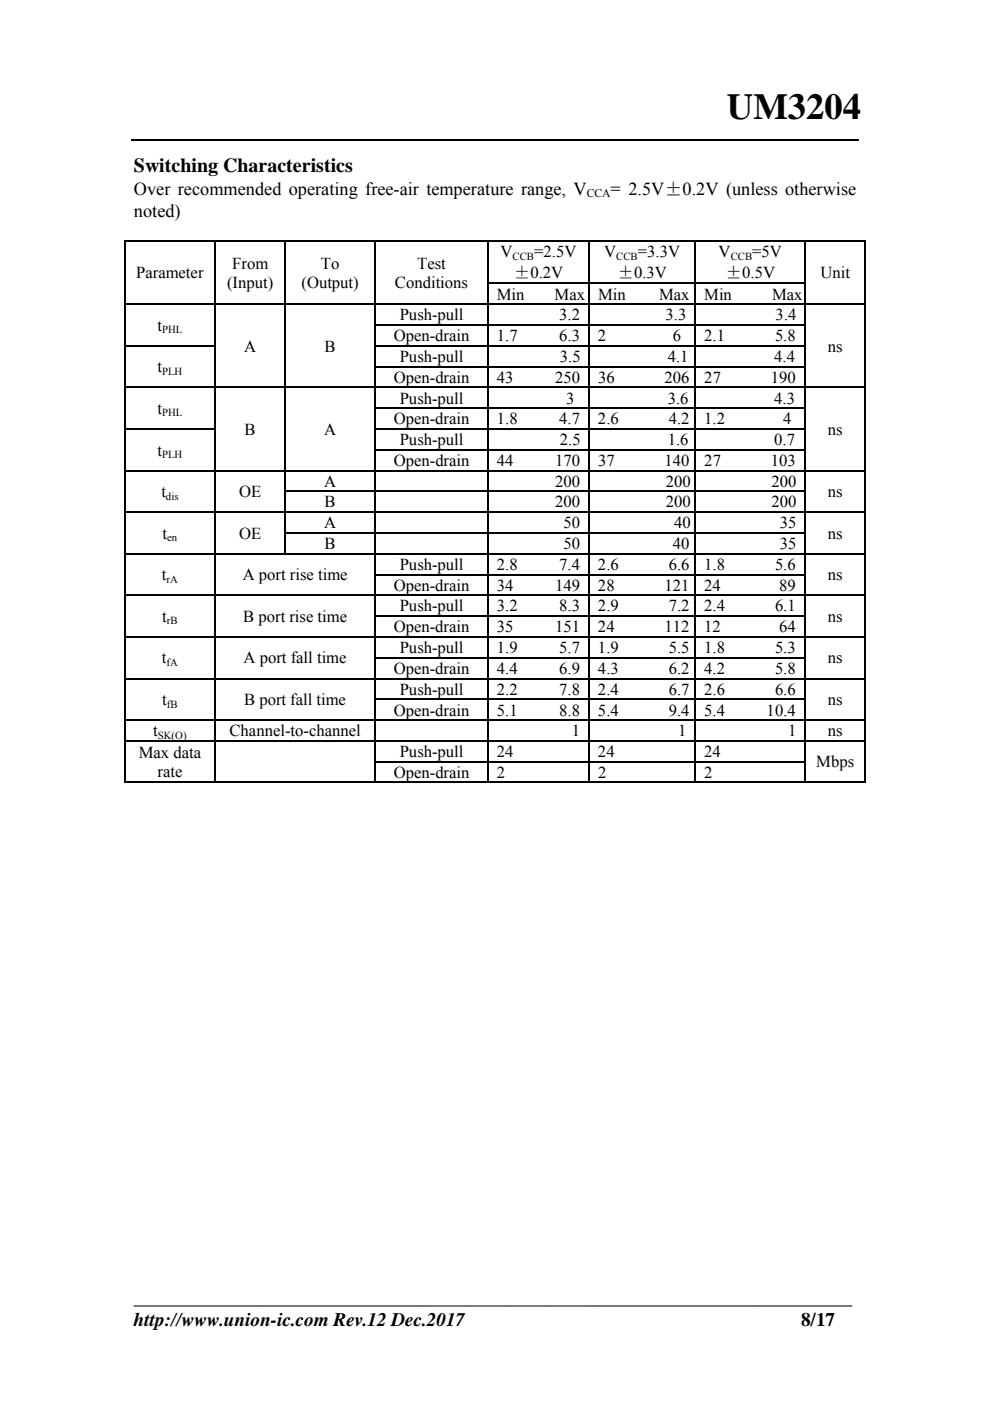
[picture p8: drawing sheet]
<svg xmlns="http://www.w3.org/2000/svg" width="210mm" height="297mm" viewBox="0 0 210 297" stroke-linecap="round" stroke-linejoin="round" font-family="sans-serif">
<defs><g id="words">
<text font-size="7.8" x="154.2" y="25.2">UM3204</text>
<g font-size="4.2">
<text x="28.4" y="36.4">Switching Characteristics</text>
<text x="28.4" y="276.4">________________________________________________________________________</text>
</g>
<g font-size="4.1">
<text x="28.4" y="281.2">http://www.union-ic.com Rev.12 Dec.2017</text>
<text x="169.9" y="281.2">8/17</text>
</g>
<g font-size="3.9">
<text x="28.4" y="41.3">Over recommended operating free-air temperature range, V</text>
<text x="129.5" y="41.3">= 2.5V±0.2V (unless otherwise</text>
<text x="28.4" y="46">noted)</text>
</g>
<g font-size="3.5">
<text x="28.9" y="59">Parameter</text>
<text x="49.2" y="57">From</text>
<text x="68.1" y="57">To</text>
<text x="88.5" y="57">Test</text>
<text x="106.2" y="54.5">V</text>
<text x="109" y="58.9">±0.2V</text>
<text x="113.3" y="54.5">=2.5V</text>
<text x="128.1" y="54.5">V</text>
<text x="131" y="58.9">±0.3V</text>
<text x="135.3" y="54.5">=3.3V</text>
<text x="152.4" y="54.5">V</text>
<text x="153.9" y="58.9">±0.5V</text>
<text x="159.6" y="54.5">=5V</text>
<text x="174" y="59">Unit</text>
<text x="48.2" y="61">(Input)</text>
<text x="63.9" y="61">(Output)</text>
<text x="83.8" y="61">Conditions</text>
<text x="105.4" y="63.5">Min</text>
<text x="117.6" y="63.5">Max</text>
<text x="126.8" y="63.5">Min</text>
<text x="139.8" y="63.5">Max</text>
<text x="149.4" y="63.5">Min</text>
<text x="163.7" y="63.5">Max</text>
<text x="33.4" y="70.1">t</text>
<text x="84.8" y="67.9">Push-pull</text>
<text x="118.6" y="67.9">3.2</text>
<text x="141.2" y="67.9">3.3</text>
<text x="164.5" y="67.9">3.4</text>
<text x="51.8" y="74.5">A</text>
<text x="68.9" y="74.5">B</text>
<text x="83.5" y="72.3">Open-drain</text>
<text x="84.8" y="76.7">Push-pull</text>
<text x="105.4" y="72.3">1.7</text>
<text x="118.6" y="72.3">6.3</text>
<text x="118.8" y="76.7">3.5</text>
<text x="126.8" y="72.3">2</text>
<text x="141.6" y="76.7">4.1</text>
<text x="142.7" y="72.3">6</text>
<text x="149.4" y="72.3">2.1</text>
<text x="164.2" y="76.7">4.4</text>
<text x="164.4" y="72.3">5.8</text>
<text x="175.6" y="74.5">ns</text>
<text x="33.4" y="78.9">t</text>
<text x="83.5" y="81.1">Open-drain</text>
<text x="105.4" y="81.1">43</text>
<text x="117.8" y="81.1">250</text>
<text x="126.8" y="81.1">36</text>
<text x="141" y="81.1">206</text>
<text x="149.4" y="81.1">27</text>
<text x="163.5" y="81.1">190</text>
<text x="33.4" y="87.8">t</text>
<text x="83.5" y="90">Open-drain</text>
<text x="84.8" y="85.6">Push-pull</text>
<text x="105.4" y="90">1.8</text>
<text x="118.6" y="90">4.7</text>
<text x="120.1" y="85.6">3</text>
<text x="126.8" y="90">2.6</text>
<text x="141.6" y="85.6">3.6</text>
<text x="141.8" y="90">4.2</text>
<text x="149.4" y="90">1.2</text>
<text x="164.2" y="85.6">4.3</text>
<text x="166.1" y="90">4</text>
<text x="51.9" y="92.2">B</text>
<text x="68.7" y="92.2">A</text>
<text x="84.8" y="94.4">Push-pull</text>
<text x="118.8" y="94.4">2.5</text>
<text x="141.6" y="94.4">1.6</text>
<text x="164.2" y="94.4">0.7</text>
<text x="175.6" y="92.2">ns</text>
<text x="33.4" y="96.6">t</text>
<text x="83.5" y="98.8">Open-drain</text>
<text x="105.4" y="98.8">44</text>
<text x="117.8" y="98.8">170</text>
<text x="126.8" y="98.8">37</text>
<text x="141" y="98.8">140</text>
<text x="149.4" y="98.8">27</text>
<text x="163.5" y="98.8">103</text>
<text x="34.2" y="105.4">t</text>
<text x="50.7" y="105.4">OE</text>
<text x="68.7" y="103.2">A</text>
<text x="68.9" y="107.6">B</text>
<text x="117.7" y="107.6">200</text>
<text x="117.7" y="103.2">200</text>
<text x="141.2" y="107.6">200</text>
<text x="141.2" y="103.2">200</text>
<text x="163.6" y="103.2">200</text>
<text x="163.6" y="107.6">200</text>
<text x="175.6" y="105.4">ns</text>
<text x="68.7" y="112">A</text>
<text x="119.5" y="112">50</text>
<text x="143" y="112">40</text>
<text x="165.4" y="112">35</text>
<text x="34.5" y="114.2">t</text>
<text x="50.7" y="114.2">OE</text>
<text x="68.9" y="116.4">B</text>
<text x="119.5" y="116.4">50</text>
<text x="142.7" y="116.4">40</text>
<text x="165.4" y="116.4">35</text>
<text x="175.6" y="114.2">ns</text>
<text x="34.4" y="123">t</text>
<text x="51.5" y="123">A port rise time</text>
<text x="83.5" y="125.2">Open-drain</text>
<text x="84.8" y="120.8">Push-pull</text>
<text x="105.4" y="120.8">2.8</text>
<text x="105.4" y="125.2">34</text>
<text x="117.8" y="125.2">149</text>
<text x="118.6" y="120.8">7.4</text>
<text x="126.8" y="120.8">2.6</text>
<text x="126.8" y="125.2">28</text>
<text x="140.9" y="125.2">121</text>
<text x="141.8" y="120.8">6.6</text>
<text x="149.4" y="120.8">1.8</text>
<text x="149.4" y="125.2">24</text>
<text x="164.4" y="120.8">5.6</text>
<text x="165.2" y="125.2">89</text>
<text x="175.6" y="123">ns</text>
<text x="34.4" y="131.8">t</text>
<text x="51.6" y="131.8">B port rise time</text>
<text x="84.8" y="129.6">Push-pull</text>
<text x="105.4" y="129.6">3.2</text>
<text x="118.6" y="129.6">8.3</text>
<text x="126.8" y="129.6">2.9</text>
<text x="141.8" y="129.6">7.2</text>
<text x="149.4" y="129.6">2.4</text>
<text x="164.4" y="129.6">6.1</text>
<text x="175.6" y="131.8">ns</text>
<text x="83.5" y="134">Open-drain</text>
<text x="105.4" y="134">35</text>
<text x="117.8" y="134">151</text>
<text x="126.8" y="134">24</text>
<text x="140.9" y="134">112</text>
<text x="149.4" y="134">12</text>
<text x="165.2" y="134">64</text>
<text x="34.4" y="140.7">t</text>
<text x="51.7" y="140.7">A port fall time</text>
<text x="83.5" y="142.9">Open-drain</text>
<text x="84.8" y="138.5">Push-pull</text>
<text x="105.4" y="138.5">1.9</text>
<text x="105.4" y="142.9">4.4</text>
<text x="118.6" y="138.5">5.7</text>
<text x="118.6" y="142.9">6.9</text>
<text x="126.8" y="138.5">1.9</text>
<text x="126.8" y="142.9">4.3</text>
<text x="141.8" y="138.5">5.5</text>
<text x="141.8" y="142.9">6.2</text>
<text x="149.4" y="138.5">1.8</text>
<text x="149.4" y="142.9">4.2</text>
<text x="164.4" y="138.5">5.3</text>
<text x="164.4" y="142.9">5.8</text>
<text x="175.6" y="140.7">ns</text>
<text x="34.4" y="149.5">t</text>
<text x="51.8" y="149.5">B port fall time</text>
<text x="84.8" y="147.3">Push-pull</text>
<text x="105.4" y="147.3">2.2</text>
<text x="118.6" y="147.3">7.8</text>
<text x="126.8" y="147.3">2.4</text>
<text x="141.8" y="147.3">6.7</text>
<text x="149.4" y="147.3">2.6</text>
<text x="164.4" y="147.3">6.6</text>
<text x="175.6" y="149.5">ns</text>
<text x="83.5" y="151.7">Open-drain</text>
<text x="105.4" y="151.7">5.1</text>
<text x="118.6" y="151.7">8.8</text>
<text x="126.8" y="151.7">5.4</text>
<text x="141.8" y="151.7">9.4</text>
<text x="149.4" y="151.7">5.4</text>
<text x="162.6" y="151.7">10.4</text>
<text x="29.4" y="160.7">Max data</text>
<text x="32.5" y="156.1">t</text>
<text x="48.7" y="156.1">Channel-to-channel</text>
<text x="84.8" y="160.5">Push-pull</text>
<text x="105.4" y="160.5">24</text>
<text x="121.3" y="156.1">1</text>
<text x="126.8" y="160.5">24</text>
<text x="143.8" y="156.1">1</text>
<text x="149.4" y="160.5">24</text>
<text x="167.2" y="156.1">1</text>
<text x="175.6" y="156.1">ns</text>
<text x="33.4" y="164.7">rate</text>
<text x="83.5" y="164.9">Open-drain</text>
<text x="105.4" y="164.9">2</text>
<text x="126.8" y="164.9">2</text>
<text x="149.4" y="164.9">2</text>
<text x="173.1" y="162.7">Mbps</text>
</g>
<text font-size="2.5" x="124.4" y="41.8">CCA</text>
<g font-size="2.3">
<text x="108.7" y="55.1">CCB</text>
<text x="130.7" y="55.1">CCB</text>
<text x="155" y="55.1">CCB</text>
<text x="34.4" y="70.7">PHL</text>
<text x="34.4" y="79.5">PLH</text>
<text x="34.4" y="88.3">PHL</text>
<text x="34.4" y="97.1">PLH</text>
<text x="35.2" y="105.9">dis</text>
<text x="35.5" y="114.7">en</text>
<text x="35.3" y="123.5">rA</text>
<text x="35.4" y="132.4">rB</text>
<text x="35.3" y="141.2">fA</text>
<text x="35.4" y="150">fB</text>
<text x="33.5" y="156.6">SK(O)</text>
</g>
</g></defs>
<path d="M27.9 29.7h154.3" fill="none" stroke="#000" stroke-width=".25"/>
<path d="M85 16.7h98.3v10.6h-98.3z" fill="#fff"/>
<g fill="#000">
<path d="M26.3 50.9h.4v.4h-.4zM45.4 50.9h.4v.4h-.4zM60.3 50.9h.4v.4h-.4zM79.4 50.9h.4v.4h-.4zM103.3 50.9h.4v.4h-.4zM124.8 50.9h.3v.4h-.3zM147.3 50.9h.4v.4h-.4zM170.6 50.9h.4v.4h-.4zM183.4 50.9h.3v.4h-.3zM26.3 59.9h.4v.4h-.4zM26.3 64.3h.4v.4h-.4zM26.3 68.7h.4v.4h-.4z"/>
<path d="M26.3 73.1h.4v.4h-.4zM26.3 77.6h.4v.3h-.4zM45.4 59.9h.4v.4h-.4zM45.4 64.3h.4v.4h-.4zM45.4 68.7h.4v.4h-.4zM45.4 73.1h.4v.4h-.4zM45.4 77.6h.4v.3h-.4zM60.3 59.9h.4v.4h-.4zM60.3 64.3h.4v.4h-.4zM60.3 68.7h.4v.4h-.4zM60.3 73.1h.4v.4h-.4zM60.3 77.6h.4v.3h-.4z"/>
<path d="M79.4 59.9h.4v.4h-.4zM79.4 64.3h.4v.4h-.4zM79.4 68.7h.4v.4h-.4zM79.4 73.1h.4v.4h-.4zM79.4 77.6h.4v.3h-.4zM103.3 59.9h.4v.4h-.4zM103.3 64.3h.4v.4h-.4zM103.3 68.7h.4v.4h-.4zM103.3 73.1h.4v.4h-.4zM103.3 77.6h.4v.3h-.4zM124.8 59.9h.3v.4h-.3zM124.8 64.3h.3v.4h-.3z"/>
<path d="M124.8 68.7h.3v.4h-.3zM124.8 73.1h.3v.4h-.3zM124.8 77.6h.3v.3h-.3zM147.3 59.9h.4v.4h-.4zM147.3 64.3h.4v.4h-.4zM147.3 68.7h.4v.4h-.4zM147.3 73.1h.4v.4h-.4zM147.3 77.6h.4v.3h-.4zM170.6 59.9h.4v.4h-.4zM170.6 64.3h.4v.4h-.4zM170.6 68.7h.4v.4h-.4zM170.6 73.1h.4v.4h-.4z"/>
<path d="M170.6 77.6h.4v.3h-.4zM183.4 59.9h.3v.4h-.3zM183.4 64.3h.3v.4h-.3zM183.4 68.7h.3v.4h-.3zM183.4 73.1h.3v.4h-.3zM183.4 77.6h.3v.3h-.3zM26.3 82h.4v.3h-.4zM26.3 86.4h.4v.3h-.4zM26.3 90.8h.4v.3h-.4zM26.3 95.2h.4v.3h-.4zM26.3 99.6h.4v.3h-.4zM45.4 82h.4v.3h-.4z"/>
<path d="M45.4 86.4h.4v.3h-.4zM45.4 90.8h.4v.3h-.4zM45.4 95.2h.4v.3h-.4zM45.4 99.6h.4v.3h-.4zM60.3 82h.4v.3h-.4zM60.3 86.4h.4v.3h-.4zM60.3 90.8h.4v.3h-.4zM60.3 95.2h.4v.3h-.4zM60.3 99.6h.4v.3h-.4zM79.4 82h.4v.3h-.4zM79.4 86.4h.4v.3h-.4zM79.4 90.8h.4v.3h-.4z"/>
<path d="M79.4 95.2h.4v.3h-.4zM79.4 99.6h.4v.3h-.4zM103.3 82h.4v.3h-.4zM103.3 86.4h.4v.3h-.4zM103.3 90.8h.4v.3h-.4zM103.3 95.2h.4v.3h-.4zM103.3 99.6h.4v.3h-.4zM124.8 82h.3v.3h-.3zM124.8 86.4h.3v.3h-.3zM124.8 90.8h.3v.3h-.3zM124.8 95.2h.3v.3h-.3zM124.8 99.6h.3v.3h-.3z"/>
<path d="M147.3 82h.4v.3h-.4zM147.3 86.4h.4v.3h-.4zM147.3 90.8h.4v.3h-.4zM147.3 95.2h.4v.3h-.4zM147.3 99.6h.4v.3h-.4zM170.6 82h.4v.3h-.4zM170.6 86.4h.4v.3h-.4zM170.6 90.8h.4v.3h-.4zM170.6 95.2h.4v.3h-.4zM170.6 99.6h.4v.3h-.4zM183.4 82h.3v.3h-.3zM183.4 86.4h.3v.3h-.3z"/>
<path d="M183.4 90.8h.3v.3h-.3zM183.4 95.2h.3v.3h-.3zM183.4 99.6h.3v.3h-.3zM26.3 104h.4v.4h-.4zM26.3 108.4h.4v.4h-.4zM26.3 112.8h.4v.4h-.4zM26.3 117.2h.4v.4h-.4zM45.4 104h.4v.4h-.4zM45.4 108.4h.4v.4h-.4zM45.4 112.8h.4v.4h-.4zM45.4 117.2h.4v.4h-.4zM60.3 104h.4v.4h-.4z"/>
<path d="M60.3 108.4h.4v.4h-.4zM60.3 112.8h.4v.4h-.4zM79.4 104h.4v.4h-.4zM79.4 108.4h.4v.4h-.4zM79.4 112.8h.4v.4h-.4zM79.4 117.2h.4v.4h-.4zM103.3 104h.4v.4h-.4zM103.3 108.4h.4v.4h-.4zM103.3 112.8h.4v.4h-.4zM103.3 117.2h.4v.4h-.4zM124.8 104h.3v.4h-.3zM124.8 108.4h.3v.4h-.3z"/>
<path d="M124.8 112.8h.3v.4h-.3zM124.8 117.2h.3v.4h-.3zM147.3 104h.4v.4h-.4zM147.3 108.4h.4v.4h-.4zM147.3 112.8h.4v.4h-.4zM147.3 117.2h.4v.4h-.4zM170.6 104h.4v.4h-.4zM170.6 108.4h.4v.4h-.4zM170.6 112.8h.4v.4h-.4zM170.6 117.2h.4v.4h-.4zM183.4 104h.3v.4h-.3zM183.4 108.4h.3v.4h-.3z"/>
<path d="M183.4 112.8h.3v.4h-.3zM183.4 117.2h.3v.4h-.3zM26.3 121.6h.4v.4h-.4zM26.3 126h.4v.4h-.4zM26.3 130.5h.4v.3h-.4zM26.3 134.9h.4v.3h-.4zM26.3 139.3h.4v.3h-.4zM45.4 121.6h.4v.4h-.4zM45.4 126h.4v.4h-.4zM45.4 130.5h.4v.3h-.4zM45.4 134.9h.4v.3h-.4zM45.4 139.3h.4v.3h-.4z"/>
<path d="M79.4 121.6h.4v.4h-.4zM79.4 126h.4v.4h-.4zM79.4 130.5h.4v.3h-.4zM79.4 134.9h.4v.3h-.4zM79.4 139.3h.4v.3h-.4zM103.3 121.6h.4v.4h-.4zM103.3 126h.4v.4h-.4zM103.3 130.5h.4v.3h-.4zM103.3 134.9h.4v.3h-.4zM103.3 139.3h.4v.3h-.4zM124.8 121.6h.3v.4h-.3zM124.8 126h.3v.4h-.3z"/>
<path d="M124.8 130.5h.3v.3h-.3zM124.8 134.9h.3v.3h-.3zM124.8 139.3h.3v.3h-.3zM147.3 121.6h.4v.4h-.4zM147.3 126h.4v.4h-.4zM147.3 130.5h.4v.3h-.4zM147.3 134.9h.4v.3h-.4zM147.3 139.3h.4v.3h-.4zM170.6 121.6h.4v.4h-.4zM170.6 126h.4v.4h-.4zM170.6 130.5h.4v.3h-.4zM170.6 134.9h.4v.3h-.4z"/>
<path d="M170.6 139.3h.4v.3h-.4zM183.4 121.6h.3v.4h-.3zM183.4 126h.3v.4h-.3zM183.4 130.5h.3v.3h-.3zM183.4 134.9h.3v.3h-.3zM183.4 139.3h.3v.3h-.3zM26.3 143.7h.4v.4h-.4zM26.3 148.1h.4v.4h-.4zM26.3 152.5h.4v.4h-.4zM26.3 156.9h.4v.4h-.4zM45.4 143.7h.4v.4h-.4zM45.4 148.1h.4v.4h-.4z"/>
<path d="M45.4 152.5h.4v.4h-.4zM45.4 156.9h.4v.4h-.4zM79.4 143.7h.4v.4h-.4zM79.4 148.1h.4v.4h-.4zM79.4 152.5h.4v.4h-.4zM79.4 156.9h.4v.4h-.4zM103.3 143.7h.4v.4h-.4zM103.3 148.1h.4v.4h-.4zM103.3 152.5h.4v.4h-.4zM103.3 156.9h.4v.4h-.4zM124.8 143.7h.3v.4h-.3zM124.8 148.1h.3v.4h-.3z"/>
<path d="M124.8 152.5h.3v.4h-.3zM124.8 156.9h.3v.4h-.3zM147.3 143.7h.4v.4h-.4zM147.3 148.1h.4v.4h-.4zM147.3 152.5h.4v.4h-.4zM147.3 156.9h.4v.4h-.4zM170.6 143.7h.4v.4h-.4zM170.6 148.1h.4v.4h-.4zM170.6 152.5h.4v.4h-.4zM170.6 156.9h.4v.4h-.4zM183.4 143.7h.3v.4h-.3zM183.4 148.1h.3v.4h-.3z"/>
<path d="M183.4 152.5h.3v.4h-.3zM183.4 156.9h.3v.4h-.3zM26.3 161.3h.4v.4h-.4zM45.4 161.3h.4v.4h-.4zM79.4 161.3h.4v.4h-.4zM103.3 161.3h.4v.4h-.4zM124.8 161.3h.3v.4h-.3zM147.3 161.3h.4v.4h-.4zM170.6 161.3h.4v.4h-.4zM183.4 161.3h.3v.4h-.3zM183.4 165.7h.3v.4h-.3z"/>
</g>
<g fill="none" stroke="#000" stroke-width=".34">
<path d="M26.3 51.1h19.1M26.5 51.3v8.6M45.6 51.3v8.6M45.8 51.1h14.5M60.5 51.3v8.6M60.7 51.1h18.7M79.6 51.3v8.6M79.8 51.1h23.5M103.5 51.3v8.6M103.7 51.1h21.1M124.9 51.3v8.6M125.1 51.1h22.2"/>
<path d="M147.5 51.3v8.6M147.7 51.1h22.9M170.8 51.3v8.6M171 51.1h12.4M183.5 51.3v8.6M26.5 60.3v4M26.5 64.7v4M26.5 69.1v4M26.5 73.5v4.1M26.5 77.9v4.1M26.7 64.5h18.7M26.7 73.3h18.7"/>
<path d="M45.6 60.3v4M45.6 64.7v4M45.6 69.1v4M45.6 73.5v4.1M45.6 77.9v4.1M45.8 64.5h14.5M60.5 60.3v4M60.5 64.7v4M60.5 69.1v4M60.5 73.5v4.1M60.5 77.9v4.1M60.7 64.5h18.7"/>
<path d="M79.6 60.3v4M79.6 64.7v4M79.6 69.1v4M79.6 73.5v4.1M79.6 77.9v4.1M79.8 64.5h23.5M79.8 68.9h23.5M79.8 73.3h23.5M79.8 77.7h23.5M103.5 60.3v4M103.5 64.7v4M103.5 69.1v4"/>
<path d="M103.5 73.5v4.1M103.5 77.9v4.1M103.7 60.1h21.1M103.7 64.5h21.1M103.7 68.9h21.1M103.7 73.3h21.1M103.7 77.7h21.1M124.9 60.3v4M124.9 64.7v4M124.9 69.1v4M124.9 73.5v4.1M124.9 77.9v4.1"/>
<path d="M125.1 60.1h22.2M125.1 64.5h22.2M125.1 68.9h22.2M125.1 73.3h22.2M125.1 77.7h22.2M147.5 60.3v4M147.5 64.7v4M147.5 69.1v4M147.5 73.5v4.1M147.5 77.9v4.1M147.7 60.1h22.9M147.7 64.5h22.9"/>
<path d="M147.7 68.9h22.9M147.7 73.3h22.9M147.7 77.7h22.9M170.8 60.3v4M170.8 64.7v4M170.8 69.1v4M170.8 73.5v4.1M170.8 77.9v4.1M171 64.5h12.4M183.5 60.3v4M183.5 64.7v4M183.5 69.1v4"/>
<path d="M183.5 73.5v4.1M183.5 77.9v4.1M26.5 82.3v4.1M26.5 86.7v4.1M26.5 91.1v4.1M26.5 95.5v4.1M26.5 99.9v4.1M26.7 82.1h18.7M26.7 91h18.7M26.7 99.8h18.7M45.6 82.3v4.1M45.6 86.7v4.1"/>
<path d="M45.6 91.1v4.1M45.6 95.5v4.1M45.6 99.9v4.1M45.8 82.1h14.5M45.8 99.8h14.5M60.5 82.3v4.1M60.5 86.7v4.1M60.5 91.1v4.1M60.5 95.5v4.1M60.5 99.9v4.1M60.7 82.1h18.7M60.7 99.8h18.7"/>
<path d="M79.6 82.3v4.1M79.6 86.7v4.1M79.6 91.1v4.1M79.6 95.5v4.1M79.6 99.9v4.1M79.8 82.1h23.5M79.8 86.5h23.5M79.8 91h23.5M79.8 95.4h23.5M79.8 99.8h23.5M103.5 82.3v4.1M103.5 86.7v4.1"/>
<path d="M103.5 91.1v4.1M103.5 95.5v4.1M103.5 99.9v4.1M103.7 82.1h21.1M103.7 86.5h21.1M103.7 91h21.1M103.7 95.4h21.1M103.7 99.8h21.1M124.9 82.3v4.1M124.9 86.7v4.1M124.9 91.1v4.1M124.9 95.5v4.1"/>
<path d="M124.9 99.9v4.1M125.1 82.1h22.2M125.1 86.5h22.2M125.1 91h22.2M125.1 95.4h22.2M125.1 99.8h22.2M147.5 82.3v4.1M147.5 86.7v4.1M147.5 91.1v4.1M147.5 95.5v4.1M147.5 99.9v4.1M147.7 82.1h22.9"/>
<path d="M147.7 86.5h22.9M147.7 91h22.9M147.7 95.4h22.9M147.7 99.8h22.9M170.8 82.3v4.1M170.8 86.7v4.1M170.8 91.1v4.1M170.8 95.5v4.1M170.8 99.9v4.1M171 82.1h12.4M171 99.8h12.4M183.5 82.3v4.1"/>
<path d="M183.5 86.7v4.1M183.5 91.1v4.1M183.5 95.5v4.1M183.5 99.9v4.1M26.5 104.4v4M26.5 108.8v4M26.5 113.2v4M26.5 117.6v4M26.7 108.6h18.7M26.7 117.4h18.7M45.6 104.4v4M45.6 108.8v4"/>
<path d="M45.6 113.2v4M45.6 117.6v4M45.8 108.6h14.5M45.8 117.4h33.6M60.5 104.4v4M60.5 108.8v4M60.5 113.2v4M60.7 104.2h18.7M60.7 108.6h18.7M60.7 113h18.7M79.6 104.4v4M79.6 108.8v4"/>
<path d="M79.6 113.2v4M79.6 117.6v4M79.8 104.2h23.5M79.8 108.6h23.5M79.8 113h23.5M79.8 117.4h23.5M103.5 104.4v4M103.5 108.8v4M103.5 113.2v4M103.5 117.6v4M103.7 104.2h21.1M103.7 108.6h21.1"/>
<path d="M103.7 113h21.1M103.7 117.4h21.1M124.9 104.4v4M124.9 108.8v4M124.9 113.2v4M124.9 117.6v4M125.1 104.2h22.2M125.1 108.6h22.2M125.1 113h22.2M125.1 117.4h22.2M147.5 104.4v4M147.5 108.8v4"/>
<path d="M147.5 113.2v4M147.5 117.6v4M147.7 104.2h22.9M147.7 108.6h22.9M147.7 113h22.9M147.7 117.4h22.9M170.8 104.4v4M170.8 108.8v4M170.8 113.2v4M170.8 117.6v4M171 108.6h12.4M171 117.4h12.4"/>
<path d="M183.5 104.4v4M183.5 108.8v4M183.5 113.2v4M183.5 117.6v4M26.5 122v4M26.5 126.4v4.1M26.5 130.8v4.1M26.5 135.2v4.1M26.5 139.6v4.1M26.7 126.2h18.7M26.7 135h18.7M45.6 122v4"/>
<path d="M45.6 126.4v4.1M45.6 130.8v4.1M45.6 135.2v4.1M45.6 139.6v4.1M45.8 126.2h33.6M45.8 135h33.6M79.6 122v4M79.6 126.4v4.1M79.6 130.8v4.1M79.6 135.2v4.1M79.6 139.6v4.1M79.8 121.8h23.5"/>
<path d="M79.8 126.2h23.5M79.8 130.6h23.5M79.8 135h23.5M79.8 139.4h23.5M103.5 122v4M103.5 126.4v4.1M103.5 130.8v4.1M103.5 135.2v4.1M103.5 139.6v4.1M103.7 121.8h21.1M103.7 126.2h21.1M103.7 130.6h21.1"/>
<path d="M103.7 135h21.1M103.7 139.4h21.1M124.9 122v4M124.9 126.4v4.1M124.9 130.8v4.1M124.9 135.2v4.1M124.9 139.6v4.1M125.1 121.8h22.2M125.1 126.2h22.2M125.1 130.6h22.2M125.1 135h22.2M125.1 139.4h22.2"/>
<path d="M147.5 122v4M147.5 126.4v4.1M147.5 130.8v4.1M147.5 135.2v4.1M147.5 139.6v4.1M147.7 121.8h22.9M147.7 126.2h22.9M147.7 130.6h22.9M147.7 135h22.9M147.7 139.4h22.9M170.8 122v4M170.8 126.4v4.1"/>
<path d="M170.8 130.8v4.1M170.8 135.2v4.1M170.8 139.6v4.1M171 126.2h12.4M171 135h12.4M183.5 122v4M183.5 126.4v4.1M183.5 130.8v4.1M183.5 135.2v4.1M183.5 139.6v4.1M26.5 144.1v4M26.5 148.5v4"/>
<path d="M26.5 152.9v4M26.5 157.3v4M26.7 143.9h18.7M26.7 152.7h18.7M26.7 157.1h18.7M45.6 144.1v4M45.6 148.5v4M45.6 152.9v4M45.6 157.3v4M45.8 143.9h33.6M45.8 152.7h33.6M45.8 157.1h33.6"/>
<path d="M79.6 144.1v4M79.6 148.5v4M79.6 152.9v4M79.6 157.3v4M79.8 143.9h23.5M79.8 148.3h23.5M79.8 152.7h23.5M79.8 157.1h23.5M103.5 144.1v4M103.5 148.5v4M103.5 152.9v4M103.5 157.3v4"/>
<path d="M103.7 143.9h21.1M103.7 148.3h21.1M103.7 152.7h21.1M103.7 157.1h21.1M124.9 144.1v4M124.9 148.5v4M124.9 152.9v4M124.9 157.3v4M125.1 143.9h22.2M125.1 148.3h22.2M125.1 152.7h22.2M125.1 157.1h22.2"/>
<path d="M147.5 144.1v4M147.5 148.5v4M147.5 152.9v4M147.5 157.3v4M147.7 143.9h22.9M147.7 148.3h22.9M147.7 152.7h22.9M147.7 157.1h22.9M170.8 144.1v4M170.8 148.5v4M170.8 152.9v4M170.8 157.3v4"/>
<path d="M171 143.9h12.4M171 152.7h12.4M171 157.1h12.4M183.5 144.1v4M183.5 148.5v4M183.5 152.9v4M183.5 157.3v4M26.3 165.9h19.1M26.5 161.7v4.4M45.6 161.7v4.4M45.8 165.9h33.6M79.6 161.7v4.4"/>
<path d="M79.8 161.5h23.5M79.8 165.9h23.5M103.5 161.7v4.4M103.7 161.5h21.1M103.7 165.9h21.1M124.9 161.7v4.4M125.1 161.5h22.2M125.1 165.9h22.2M147.5 161.7v4.4M147.7 161.5h22.9M147.7 165.9h22.9M170.8 161.7v4.4"/>
<path d="M171 165.9h12.4M183.5 161.7v4.4"/>
</g>
<use href="#words"/>
</svg>
